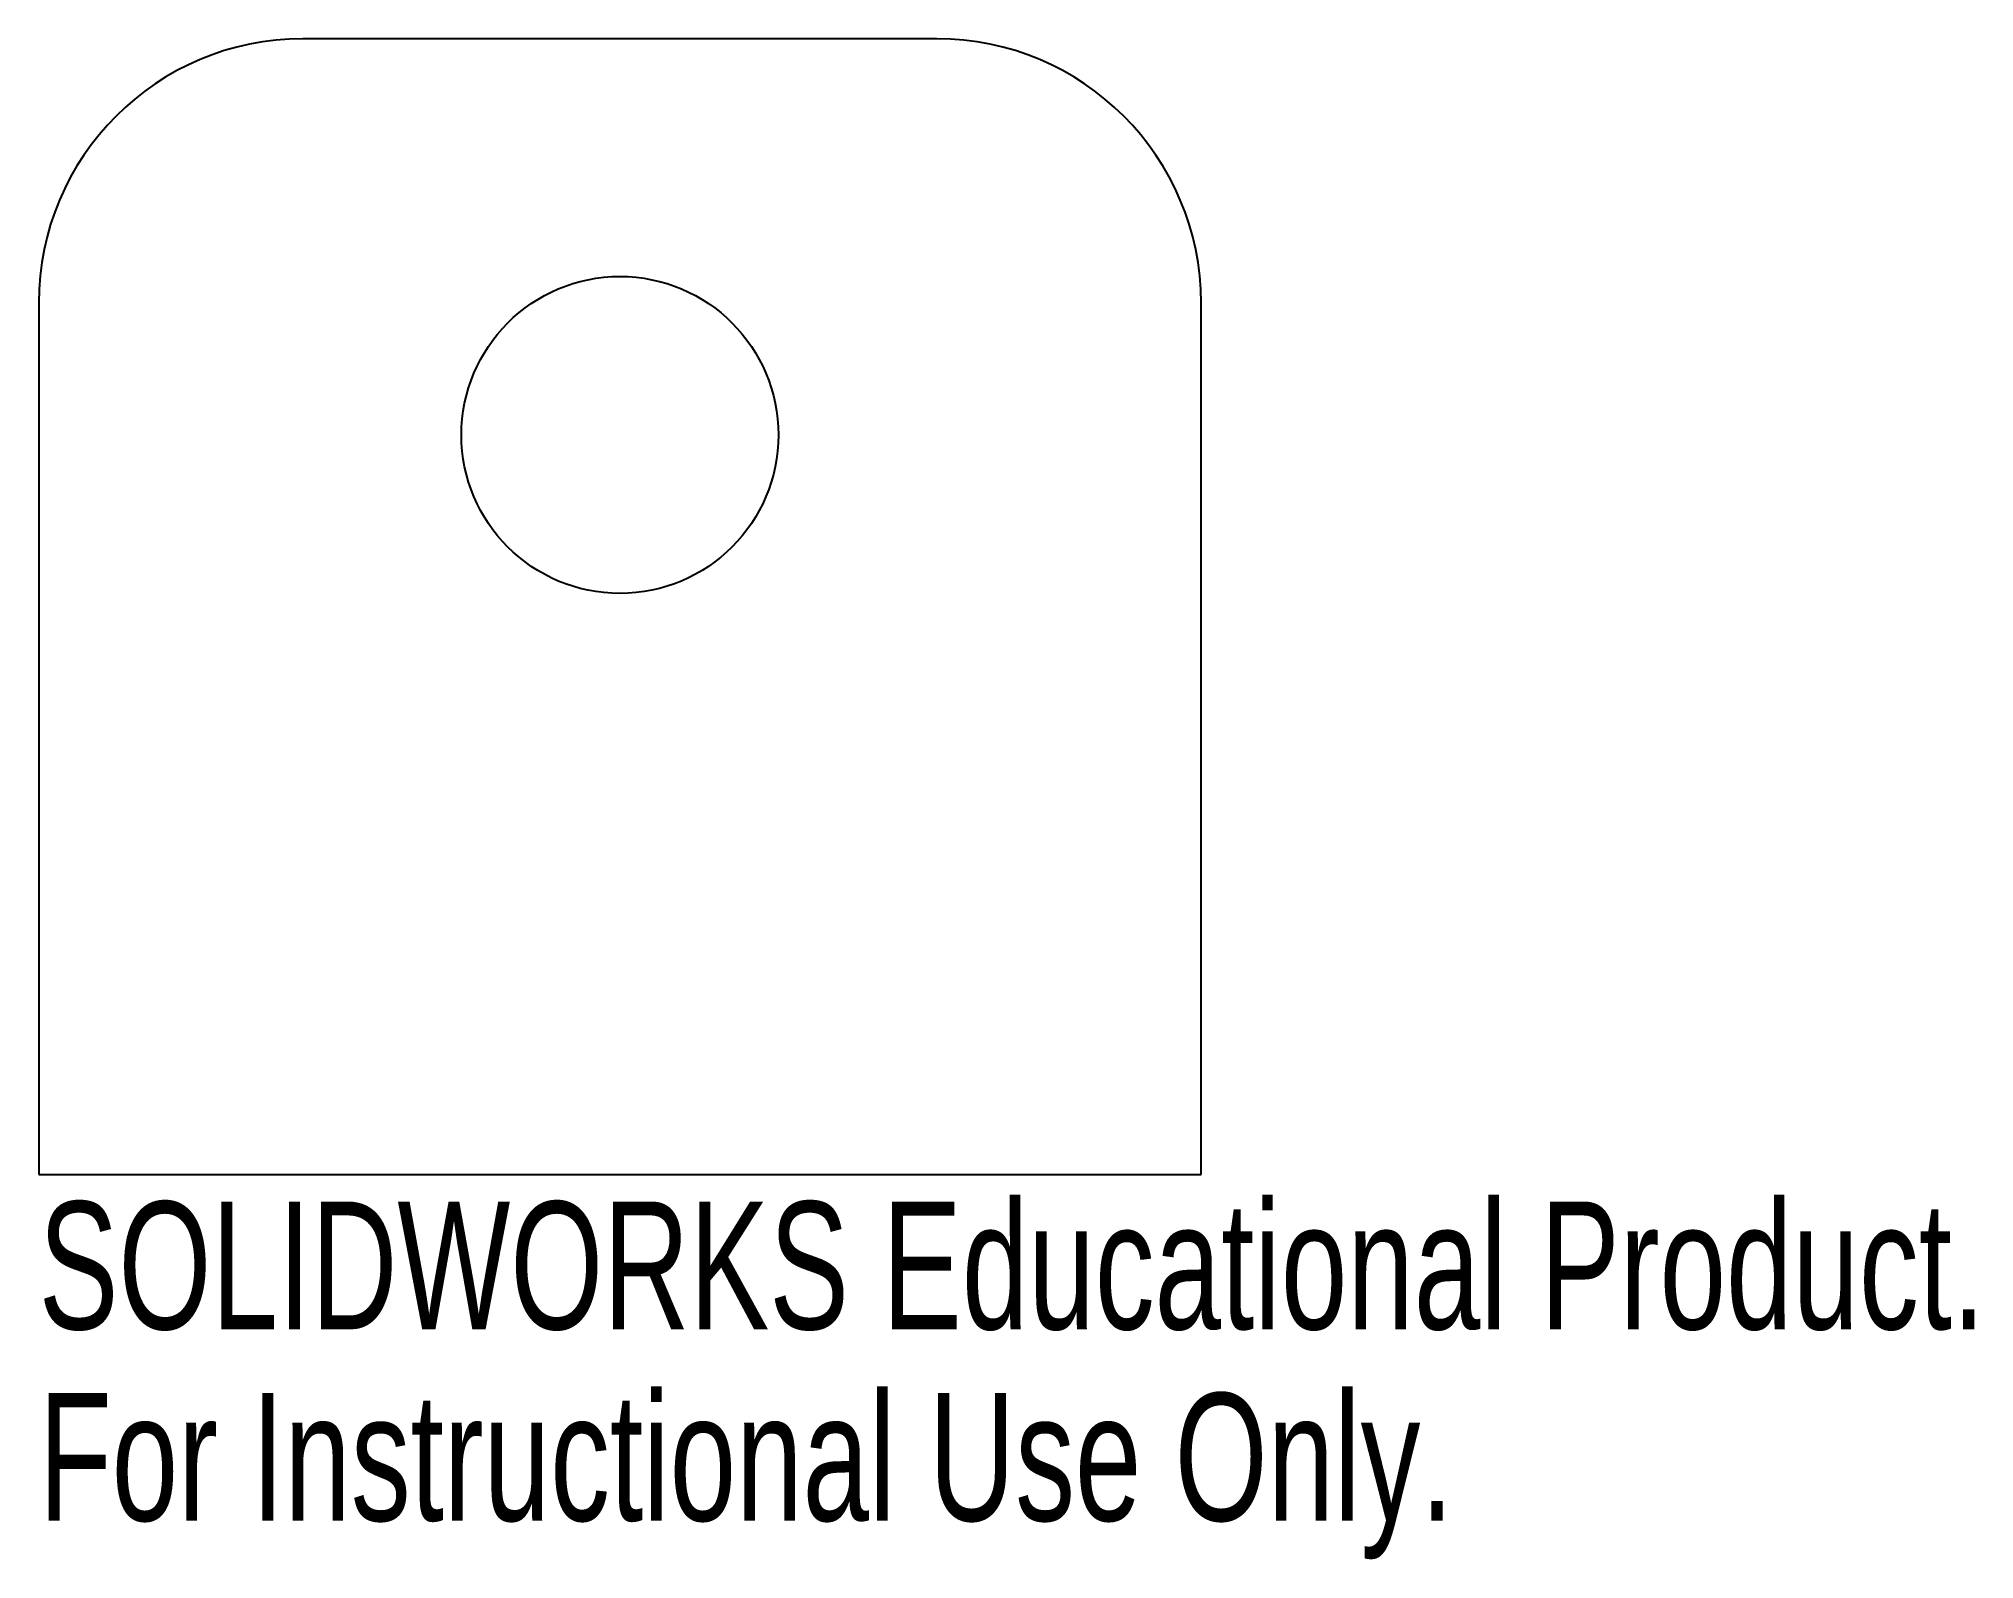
# Model space of a CAD drawing. Header units: millimetres. Extents: x -22 to 51.3, y -42.6 to 15.
import ezdxf

# ---------------------------------------------------------------- set-up
doc = ezdxf.new("R2010")
doc.units = ezdxf.units.MM
doc.styles.add('SLDTEXTSTYLE0', font='TXT', dxfattribs={"width": 0.7})

msp = doc.modelspace()

# ---------------------------------------------------------------- linework, layer by layer
at = {"color": 7, "linetype": 'Continuous', "lineweight": 25}
for p, q in [((12, 15), (-12, 15)), ((-22, 5), (-22, -28)), ((22, -28), (22, 5)), ((-22, -28), (22, -28))]:
    msp.add_line(p, q, dxfattribs=at)
msp.add_circle((0, 0), 6, dxfattribs=at)
for centre, start, end in [((-12, 5), 90, 180), ((12, 5), 0, 90)]:
    msp.add_arc(centre, 10, start, end, dxfattribs=at)

# ---------------------------------------------------------------- texts
at = {"color": 7, "linetype": 'Continuous', "char_height": 4.83362, "attachment_point": 1, "style": 'SLDTEXTSTYLE0'}
for s, insert in [('SOLIDWORKS Educational Product.', (-22, -29.02)), ('For Instructional Use Only.', (-22, -36.27))]:
    msp.add_mtext(s, dxfattribs=dict(at, insert=insert))

doc.saveas('drawing.dxf')
